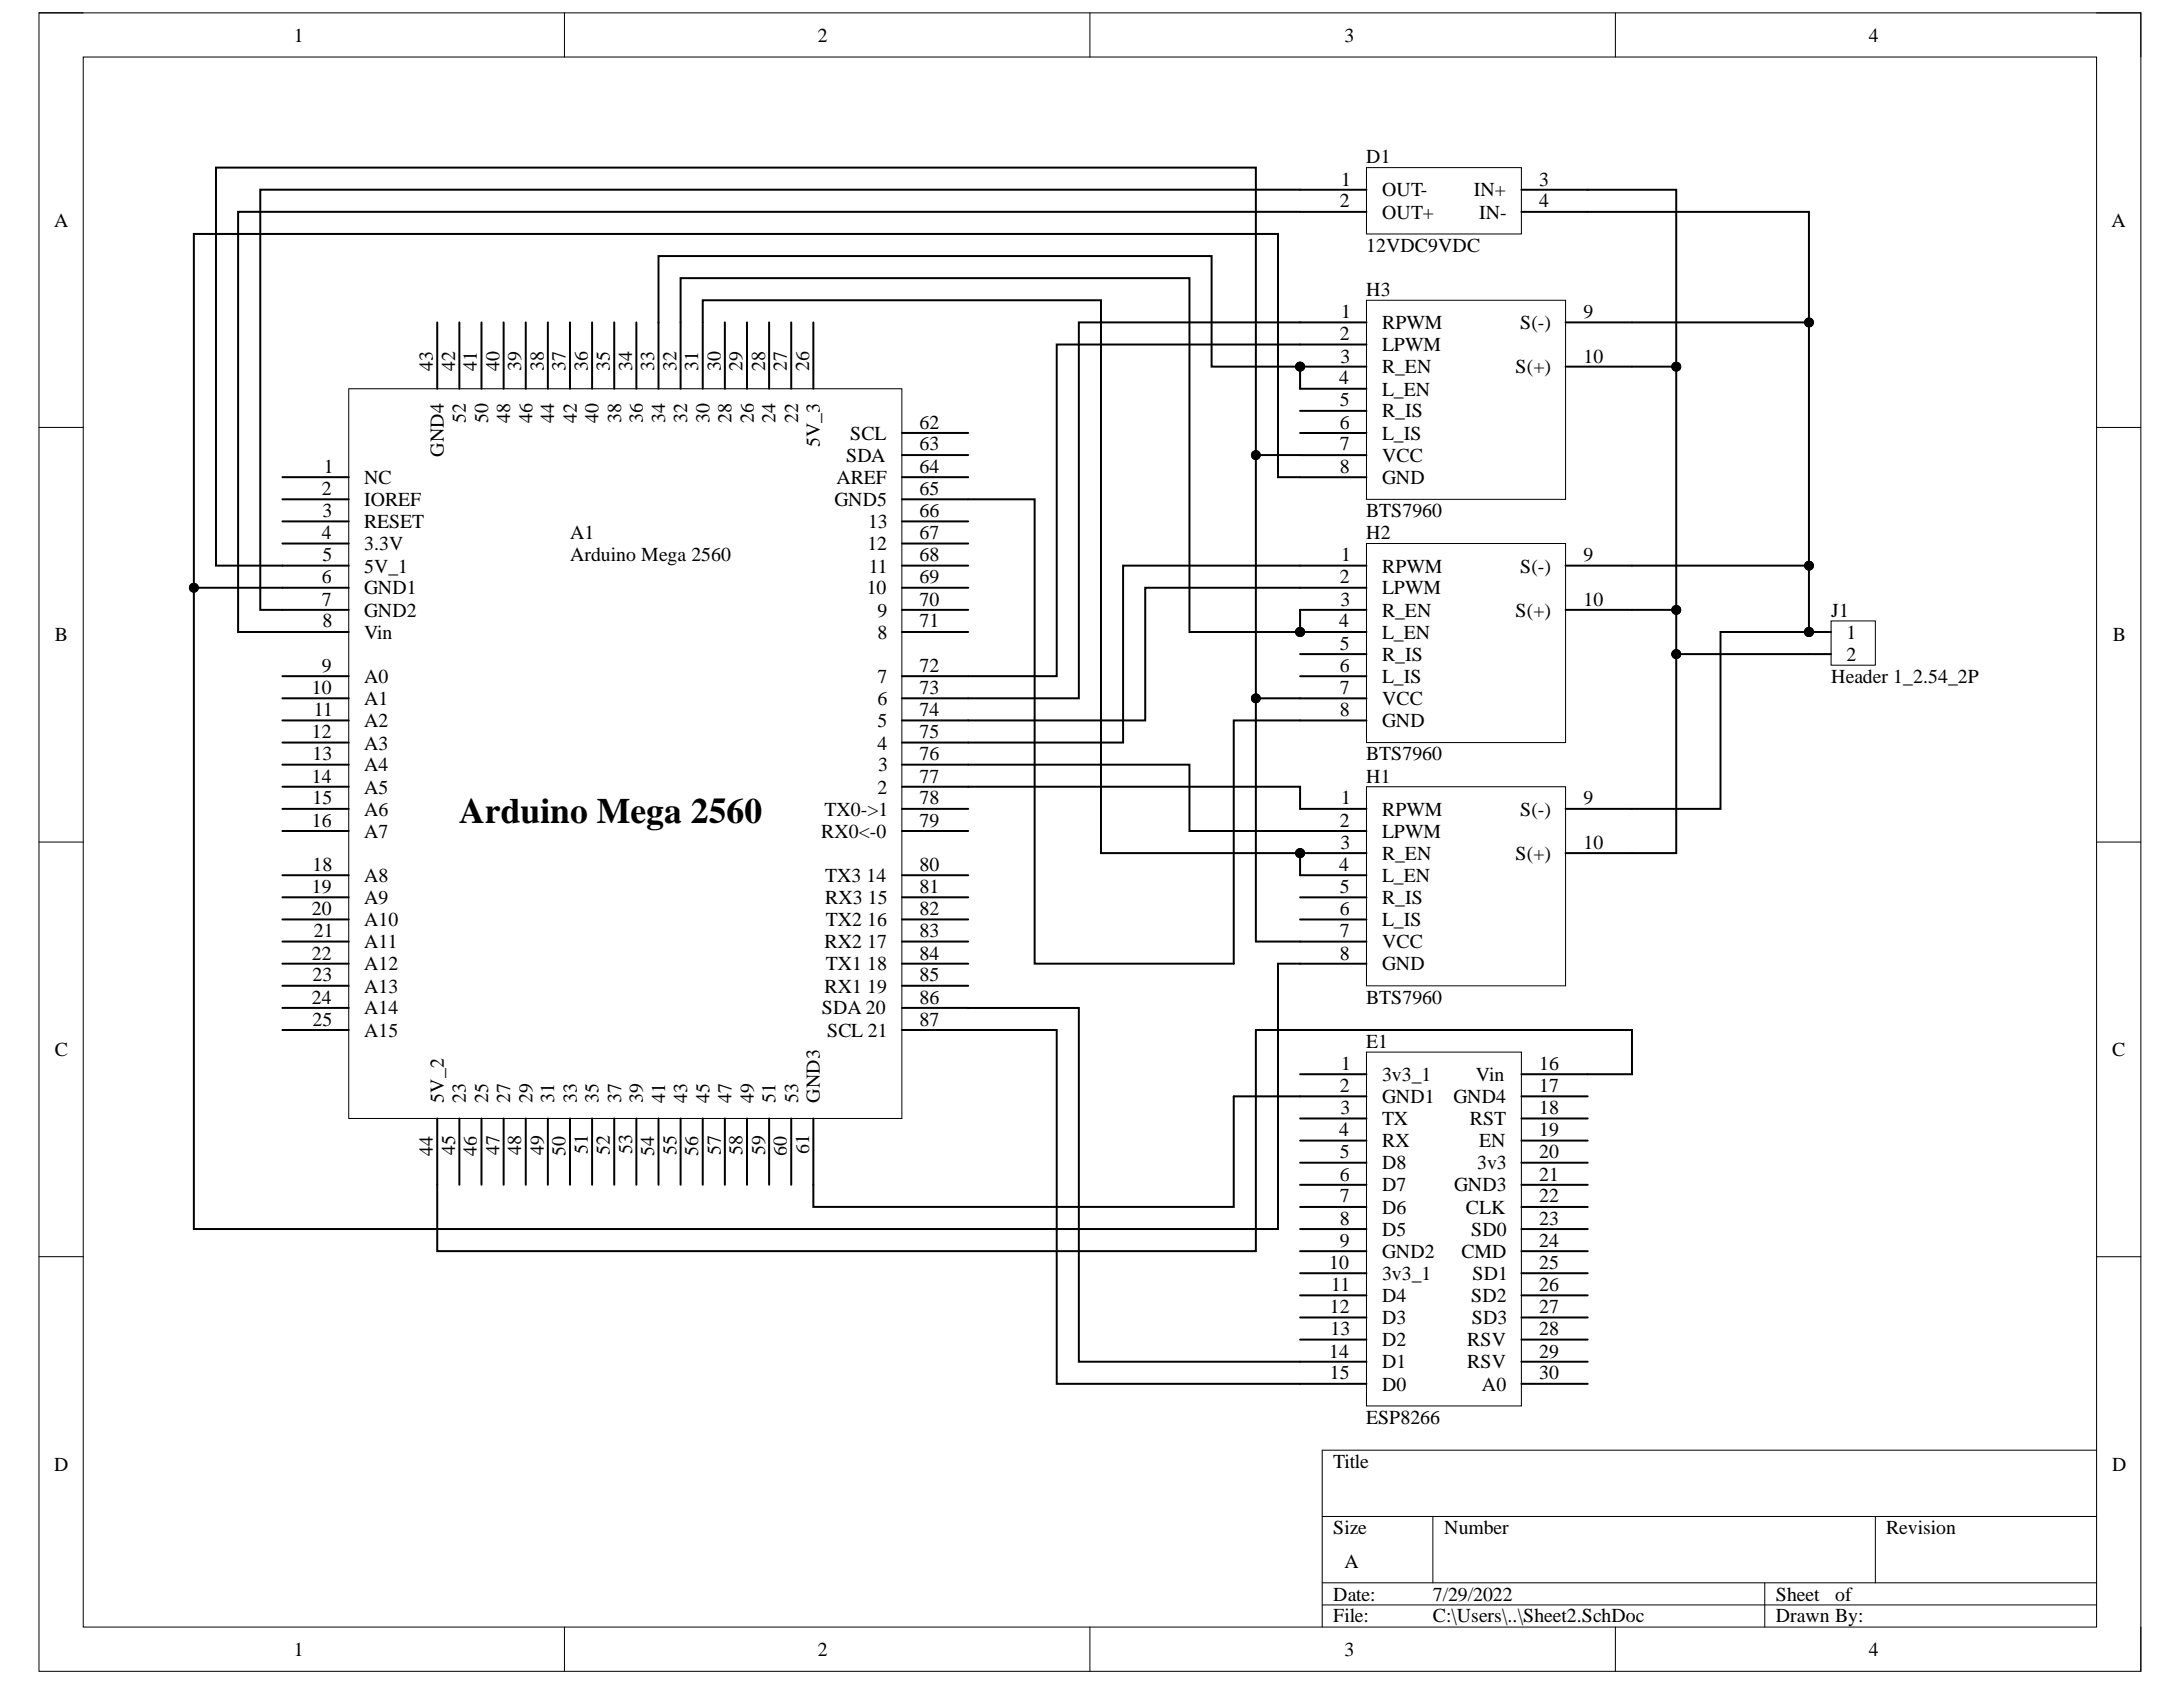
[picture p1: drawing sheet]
<svg xmlns="http://www.w3.org/2000/svg" width="279mm" height="216mm" viewBox="0 0 279 216" stroke-linecap="round" stroke-linejoin="round" font-family="sans-serif">
<defs><g id="words">
<text font-size="4.6" x="58.8" y="105.4">Arduino Mega 2560</text>
<g font-size="2.5">
<text x="37.6" y="5.3">1</text>
<text x="104.7" y="5.3">2</text>
<text x="172.1" y="5.3">3</text>
<text x="239.2" y="5.3">4</text>
<text x="171.6" y="23.8">1</text>
<text x="174.9" y="20.9">D1</text>
<text x="197" y="23.8">3</text>
<text x="6.9" y="29">A</text>
<text x="171.5" y="26.5">2</text>
<text x="176.9" y="25.1">OUT-</text>
<text x="176.9" y="28">OUT+</text>
<text x="188.6" y="25.1">IN+</text>
<text x="189.3" y="28">IN-</text>
<text x="197" y="26.5">4</text>
<text x="270.2" y="29">A</text>
<text x="174.9" y="32.2">12VDC9VDC</text>
<text x="171.6" y="40.7">1</text>
<text x="174.9" y="37.9">H3</text>
<text x="202.7" y="40.7">9</text>
<text x="55.4" y="47.5" transform="rotate(-90 55.4 47.5)">43</text>
<text x="58.3" y="47.5" transform="rotate(-90 58.3 47.5)">42</text>
<text x="61" y="47.5" transform="rotate(-90 61 47.5)">41</text>
<text x="63.9" y="47.5" transform="rotate(-90 63.9 47.5)">40</text>
<text x="66.7" y="47.5" transform="rotate(-90 66.7 47.5)">39</text>
<text x="69.6" y="47.5" transform="rotate(-90 69.6 47.5)">38</text>
<text x="72.4" y="47.5" transform="rotate(-90 72.4 47.5)">37</text>
<text x="75.3" y="47.5" transform="rotate(-90 75.3 47.5)">36</text>
<text x="78" y="47.5" transform="rotate(-90 78 47.5)">35</text>
<text x="80.9" y="47.5" transform="rotate(-90 80.9 47.5)">34</text>
<text x="83.7" y="47.5" transform="rotate(-90 83.7 47.5)">33</text>
<text x="86.6" y="47.5" transform="rotate(-90 86.6 47.5)">32</text>
<text x="89.4" y="47.5" transform="rotate(-90 89.4 47.5)">31</text>
<text x="92.3" y="47.5" transform="rotate(-90 92.3 47.5)">30</text>
<text x="95" y="47.5" transform="rotate(-90 95 47.5)">29</text>
<text x="97.9" y="47.5" transform="rotate(-90 97.9 47.5)">28</text>
<text x="100.7" y="47.5" transform="rotate(-90 100.7 47.5)">27</text>
<text x="103.6" y="47.5" transform="rotate(-90 103.6 47.5)">26</text>
<text x="171.5" y="43.5">2</text>
<text x="171.6" y="46.4">3</text>
<text x="176.9" y="42.1">RPWM</text>
<text x="176.9" y="45">LPWM</text>
<text x="176.9" y="47.8">R_EN</text>
<text x="194" y="47.8">S(+)</text>
<text x="194.6" y="42.1">S(-)</text>
<text x="202.7" y="46.4">10</text>
<text x="171.4" y="49.2">4</text>
<text x="171.5" y="52">5</text>
<text x="176.9" y="50.6">L_EN</text>
<text x="176.9" y="53.4">R_IS</text>
<text x="56.8" y="58.5" transform="rotate(-90 56.8 58.5)">GND4</text>
<text x="59.6" y="54.2" transform="rotate(-90 59.6 54.2)">52</text>
<text x="62.5" y="54.2" transform="rotate(-90 62.5 54.2)">50</text>
<text x="65.3" y="54.2" transform="rotate(-90 65.3 54.2)">48</text>
<text x="68.2" y="54.2" transform="rotate(-90 68.2 54.2)">46</text>
<text x="70.9" y="54.2" transform="rotate(-90 70.9 54.2)">44</text>
<text x="73.8" y="54.2" transform="rotate(-90 73.8 54.2)">42</text>
<text x="76.6" y="54.2" transform="rotate(-90 76.6 54.2)">40</text>
<text x="79.5" y="54.2" transform="rotate(-90 79.5 54.2)">38</text>
<text x="82.3" y="54.2" transform="rotate(-90 82.3 54.2)">36</text>
<text x="85.1" y="54.2" transform="rotate(-90 85.1 54.2)">34</text>
<text x="87.9" y="54.2" transform="rotate(-90 87.9 54.2)">32</text>
<text x="90.8" y="54.2" transform="rotate(-90 90.8 54.2)">30</text>
<text x="93.6" y="54.2" transform="rotate(-90 93.6 54.2)">28</text>
<text x="96.5" y="54.2" transform="rotate(-90 96.5 54.2)">26</text>
<text x="99.3" y="54.2" transform="rotate(-90 99.3 54.2)">24</text>
<text x="102.1" y="54.2" transform="rotate(-90 102.1 54.2)">22</text>
<text x="104.9" y="57.2" transform="rotate(-90 104.9 57.2)">5V_3</text>
<text x="108.3" y="59.1">SDA</text>
<text x="108.8" y="56.3">SCL</text>
<text x="117.7" y="57.6">63</text>
<text x="117.7" y="54.9">62</text>
<text x="171.5" y="54.9">6</text>
<text x="171.5" y="57.6">7</text>
<text x="176.9" y="56.3">L_IS</text>
<text x="176.9" y="59.1">VCC</text>
<text x="41.2" y="63.3">2</text>
<text x="41.4" y="60.5">1</text>
<text x="46.6" y="62">NC</text>
<text x="46.6" y="64.7">IOREF</text>
<text x="106.8" y="64.7">GND5</text>
<text x="107" y="62">AREF</text>
<text x="117.7" y="63.3">65</text>
<text x="117.7" y="60.5">64</text>
<text x="171.5" y="60.5">8</text>
<text x="176.9" y="62">GND</text>
<text x="41.2" y="69">4</text>
<text x="41.3" y="66.2">3</text>
<text x="41.3" y="71.8">5</text>
<text x="46.6" y="67.6">RESET</text>
<text x="46.6" y="70.4">3.3V</text>
<text x="73" y="69">A1</text>
<text x="73" y="71.8">Arduino Mega 2560</text>
<text x="111" y="70.4">12</text>
<text x="111.1" y="67.6">13</text>
<text x="117.7" y="71.8">68</text>
<text x="117.7" y="69">67</text>
<text x="117.7" y="66.2">66</text>
<text x="171.6" y="71.8">1</text>
<text x="174.9" y="69">H2</text>
<text x="174.9" y="66.2">BTS7960</text>
<text x="202.7" y="71.8">9</text>
<text x="41.2" y="74.6">6</text>
<text x="41.2" y="77.5">7</text>
<text x="46.6" y="73.3">5V_1</text>
<text x="46.6" y="76.1">GND1</text>
<text x="110.9" y="76.1">10</text>
<text x="111.2" y="73.3">11</text>
<text x="117.7" y="77.5">70</text>
<text x="117.7" y="74.6">69</text>
<text x="171.5" y="74.6">2</text>
<text x="171.6" y="77.5">3</text>
<text x="176.9" y="73.3">RPWM</text>
<text x="176.9" y="76.1">LPWM</text>
<text x="194.6" y="73.3">S(-)</text>
<text x="202.7" y="77.5">10</text>
<text x="7" y="82.1">B</text>
<text x="41.3" y="80.3">8</text>
<text x="46.6" y="78.9">GND2</text>
<text x="46.6" y="81.7">Vin</text>
<text x="112.3" y="81.7">8</text>
<text x="112.3" y="78.9">9</text>
<text x="117.7" y="80.3">71</text>
<text x="171.4" y="80.3">4</text>
<text x="171.5" y="83.2">5</text>
<text x="176.9" y="78.9">R_EN</text>
<text x="176.9" y="81.7">L_EN</text>
<text x="194" y="78.9">S(+)</text>
<text x="234.4" y="78.9">J1</text>
<text x="236.3" y="81.7">1</text>
<text x="270.4" y="82.1">B</text>
<text x="39.9" y="88.8">10</text>
<text x="41.2" y="86">9</text>
<text x="46.6" y="87.4">A0</text>
<text x="112.3" y="87.4">7</text>
<text x="117.7" y="88.8">73</text>
<text x="117.7" y="86">72</text>
<text x="171.5" y="86">6</text>
<text x="171.5" y="88.8">7</text>
<text x="176.9" y="84.6">R_IS</text>
<text x="176.9" y="87.4">L_IS</text>
<text x="234.4" y="87.4">Header 1_2.54_2P</text>
<text x="236.3" y="84.6">2</text>
<text x="39.9" y="94.5">12</text>
<text x="40.2" y="91.6">11</text>
<text x="46.6" y="90.3">A1</text>
<text x="46.6" y="93.1">A2</text>
<text x="46.6" y="95.9">A3</text>
<text x="112.3" y="95.9">4</text>
<text x="112.3" y="93.1">5</text>
<text x="112.3" y="90.3">6</text>
<text x="117.7" y="94.5">75</text>
<text x="117.7" y="91.6">74</text>
<text x="171.5" y="91.6">8</text>
<text x="176.9" y="90.3">VCC</text>
<text x="176.9" y="93.1">GND</text>
<text x="39.9" y="100.1">14</text>
<text x="40" y="97.3">13</text>
<text x="46.6" y="98.7">A4</text>
<text x="46.6" y="101.6">A5</text>
<text x="112.3" y="101.6">2</text>
<text x="112.4" y="98.7">3</text>
<text x="117.7" y="100.1">77</text>
<text x="117.7" y="97.3">76</text>
<text x="174.9" y="100.1">H1</text>
<text x="174.9" y="97.3">BTS7960</text>
<text x="39.9" y="105.8">16</text>
<text x="40" y="102.9">15</text>
<text x="46.6" y="104.4">A6</text>
<text x="46.6" y="107.2">A7</text>
<text x="105.1" y="107.2">RX0&lt;-0</text>
<text x="105.5" y="104.4">TX0-&gt;1</text>
<text x="117.7" y="105.8">79</text>
<text x="117.7" y="102.9">78</text>
<text x="171.5" y="105.8">2</text>
<text x="171.6" y="102.9">1</text>
<text x="176.9" y="104.4">RPWM</text>
<text x="176.9" y="107.2">LPWM</text>
<text x="194.6" y="104.4">S(-)</text>
<text x="202.7" y="102.9">9</text>
<text x="40" y="111.5">18</text>
<text x="46.6" y="112.8">A8</text>
<text x="105.6" y="112.8">TX3 14</text>
<text x="117.7" y="111.5">80</text>
<text x="171.4" y="111.5">4</text>
<text x="171.6" y="108.6">3</text>
<text x="176.9" y="110">R_EN</text>
<text x="176.9" y="112.8">L_EN</text>
<text x="194" y="110">S(+)</text>
<text x="202.7" y="108.6">10</text>
<text x="39.9" y="114.3">19</text>
<text x="39.9" y="117.1">20</text>
<text x="40.2" y="119.9">21</text>
<text x="46.6" y="115.7">A9</text>
<text x="46.6" y="118.5">A10</text>
<text x="105.6" y="115.7">RX3 15</text>
<text x="105.7" y="118.5">TX2 16</text>
<text x="117.7" y="119.9">83</text>
<text x="117.7" y="117.1">82</text>
<text x="117.7" y="114.3">81</text>
<text x="171.5" y="114.3">5</text>
<text x="171.5" y="117.1">6</text>
<text x="171.5" y="119.9">7</text>
<text x="176.9" y="115.7">R_IS</text>
<text x="176.9" y="118.5">L_IS</text>
<text x="39.9" y="122.8">22</text>
<text x="40" y="125.6">23</text>
<text x="46.6" y="121.4">A11</text>
<text x="46.6" y="124.1">A12</text>
<text x="105.5" y="121.4">RX2 17</text>
<text x="105.7" y="124.1">TX1 18</text>
<text x="117.7" y="125.6">85</text>
<text x="117.7" y="122.8">84</text>
<text x="171.5" y="122.8">8</text>
<text x="176.9" y="121.4">VCC</text>
<text x="176.9" y="124.1">GND</text>
<text x="39.9" y="128.5">24</text>
<text x="40" y="131.2">25</text>
<text x="46.6" y="127">A13</text>
<text x="46.6" y="129.8">A14</text>
<text x="105.2" y="129.8">SDA 20</text>
<text x="105.5" y="127">RX1 19</text>
<text x="117.7" y="131.2">87</text>
<text x="117.7" y="128.5">86</text>
<text x="174.9" y="128.5">BTS7960</text>
<text x="7" y="135.1">C</text>
<text x="46.6" y="132.7">A15</text>
<text x="105.9" y="132.7">SCL 21</text>
<text x="171.6" y="136.9">1</text>
<text x="174.9" y="134.1">E1</text>
<text x="197" y="136.9">16</text>
<text x="270.3" y="135.1">C</text>
<text x="56.8" y="141.1" transform="rotate(-90 56.8 141.1)">5V_2</text>
<text x="59.6" y="141.1" transform="rotate(-90 59.6 141.1)">23</text>
<text x="62.5" y="141.1" transform="rotate(-90 62.5 141.1)">25</text>
<text x="65.3" y="141.1" transform="rotate(-90 65.3 141.1)">27</text>
<text x="68.2" y="141.1" transform="rotate(-90 68.2 141.1)">29</text>
<text x="70.9" y="141.1" transform="rotate(-90 70.9 141.1)">31</text>
<text x="73.8" y="141.1" transform="rotate(-90 73.8 141.1)">33</text>
<text x="76.6" y="141.1" transform="rotate(-90 76.6 141.1)">35</text>
<text x="79.5" y="141.1" transform="rotate(-90 79.5 141.1)">37</text>
<text x="82.3" y="141.1" transform="rotate(-90 82.3 141.1)">39</text>
<text x="85.1" y="141.1" transform="rotate(-90 85.1 141.1)">41</text>
<text x="87.9" y="141.1" transform="rotate(-90 87.9 141.1)">43</text>
<text x="90.8" y="141.1" transform="rotate(-90 90.8 141.1)">45</text>
<text x="93.6" y="141.1" transform="rotate(-90 93.6 141.1)">47</text>
<text x="96.5" y="141.1" transform="rotate(-90 96.5 141.1)">49</text>
<text x="99.3" y="141.1" transform="rotate(-90 99.3 141.1)">51</text>
<text x="102.1" y="141.1" transform="rotate(-90 102.1 141.1)">53</text>
<text x="104.9" y="141.1" transform="rotate(-90 104.9 141.1)">GND3</text>
<text x="171.5" y="139.8">2</text>
<text x="171.6" y="142.6">3</text>
<text x="176.9" y="138.3">3v3_1</text>
<text x="176.9" y="141.1">GND1</text>
<text x="186" y="141.1">GND4</text>
<text x="188.9" y="138.3">Vin</text>
<text x="197" y="142.6">18</text>
<text x="197" y="139.8">17</text>
<text x="55.4" y="147.9" transform="rotate(-90 55.4 147.9)">44</text>
<text x="58.3" y="147.8" transform="rotate(-90 58.3 147.8)">45</text>
<text x="61" y="147.9" transform="rotate(-90 61 147.9)">46</text>
<text x="63.9" y="147.8" transform="rotate(-90 63.9 147.8)">47</text>
<text x="66.7" y="147.8" transform="rotate(-90 66.7 147.8)">48</text>
<text x="69.6" y="147.8" transform="rotate(-90 69.6 147.8)">49</text>
<text x="72.4" y="147.9" transform="rotate(-90 72.4 147.9)">50</text>
<text x="75.3" y="147.6" transform="rotate(-90 75.3 147.6)">51</text>
<text x="78" y="147.8" transform="rotate(-90 78 147.8)">52</text>
<text x="80.9" y="147.7" transform="rotate(-90 80.9 147.7)">53</text>
<text x="83.7" y="147.9" transform="rotate(-90 83.7 147.9)">54</text>
<text x="86.6" y="147.8" transform="rotate(-90 86.6 147.8)">55</text>
<text x="89.4" y="147.9" transform="rotate(-90 89.4 147.9)">56</text>
<text x="92.3" y="147.8" transform="rotate(-90 92.3 147.8)">57</text>
<text x="95" y="147.8" transform="rotate(-90 95 147.8)">58</text>
<text x="97.9" y="147.8" transform="rotate(-90 97.9 147.8)">59</text>
<text x="100.7" y="147.9" transform="rotate(-90 100.7 147.9)">60</text>
<text x="103.6" y="147.6" transform="rotate(-90 103.6 147.6)">61</text>
<text x="171.4" y="145.4">4</text>
<text x="171.5" y="148.2">5</text>
<text x="176.9" y="144">TX</text>
<text x="176.9" y="146.8">RX</text>
<text x="176.9" y="149.7">D8</text>
<text x="188.1" y="144">RST</text>
<text x="189.1" y="149.7">3v3</text>
<text x="189.3" y="146.8">EN</text>
<text x="197" y="148.2">20</text>
<text x="197" y="145.4">19</text>
<text x="171.5" y="151.1">6</text>
<text x="171.5" y="153.9">7</text>
<text x="176.9" y="152.5">D7</text>
<text x="176.9" y="155.3">D6</text>
<text x="186.1" y="152.5">GND3</text>
<text x="187.6" y="155.3">CLK</text>
<text x="197" y="153.9">22</text>
<text x="197" y="151.1">21</text>
<text x="171.5" y="156.8">8</text>
<text x="171.5" y="159.6">9</text>
<text x="176.9" y="158.1">D5</text>
<text x="176.9" y="161">GND2</text>
<text x="187" y="161">CMD</text>
<text x="188.3" y="158.1">SD0</text>
<text x="197" y="159.6">24</text>
<text x="197" y="156.8">23</text>
<text x="170.1" y="162.4">10</text>
<text x="170.4" y="165.2">11</text>
<text x="176.9" y="163.8">3v3_1</text>
<text x="176.9" y="166.7">D4</text>
<text x="188.3" y="166.7">SD2</text>
<text x="188.5" y="163.8">SD1</text>
<text x="197" y="165.2">26</text>
<text x="197" y="162.4">25</text>
<text x="170.1" y="173.8">14</text>
<text x="170.2" y="168.1">12</text>
<text x="170.3" y="170.9">13</text>
<text x="176.9" y="169.4">D3</text>
<text x="176.9" y="172.3">D2</text>
<text x="187.8" y="172.3">RSV</text>
<text x="188.4" y="169.4">SD3</text>
<text x="197" y="173.8">29</text>
<text x="197" y="170.9">28</text>
<text x="197" y="168.1">27</text>
<text x="170.2" y="176.5">15</text>
<text x="176.9" y="175.1">D1</text>
<text x="176.9" y="178">D0</text>
<text x="187.8" y="175.1">RSV</text>
<text x="189.7" y="178">A0</text>
<text x="197" y="176.5">30</text>
<text x="174.9" y="182.2">ESP8266</text>
<text x="6.9" y="188.2">D</text>
<text x="170.6" y="187.9">Title</text>
<text x="270.3" y="188.2">D</text>
<text x="170.6" y="196.3">Size</text>
<text x="184.8" y="196.3">Number</text>
<text x="241.4" y="196.3">Revision</text>
<text x="172.1" y="200.6">A</text>
<text x="170.6" y="204.9">Date:</text>
<text x="170.6" y="207.6">File:</text>
<text x="183.4" y="204.9">7/29/2022</text>
<text x="183.4" y="207.6">C:\Users\..\Sheet2.SchDoc</text>
<text x="227.3" y="204.9">Sheet</text>
<text x="227.3" y="207.6">Drawn By:</text>
<text x="234.9" y="204.9">of</text>
<text x="37.6" y="211.9">1</text>
<text x="104.7" y="211.9">2</text>
<text x="172.1" y="211.9">3</text>
<text x="239.2" y="211.9">4</text>
</g>
</g></defs>
<path d="M5 1.6h269v212.3h-269z" fill="none" stroke="#000" stroke-width=".13"/>
<path d="M10.7 7.3h257.6v200.9h-257.6z" fill-rule="evenodd" fill="#fff"/>
<g fill="none" stroke="#000" stroke-width=".13">
<path d="M5 1.6h5.7M10.7 7.3h257.6v200.9h-257.6zM72.2 1.6v5.7M139.5 1.6v5.7M206.8 1.6v5.7M268.3 1.6h5.7v5.7M5 54.7h5.7M268.3 54.7h5.7M5 107.8h5.7M268.3 107.8h5.7M5 160.8h5.7M268.3 160.8h5.7"/>
<path d="M169.2 194.1h99.1M183.4 194.1v8.5M240 194.1v8.5M268.3 185.6h-99.1v22.6M72.2 208.2v5.7M139.5 208.2v5.7M169.2 202.6h99.1M169.2 205.4h99.1M206.8 208.2v5.7M225.9 202.6v5.6M274 208.2v5.7"/>
<circle cx="166.4" cy="109.2" r=".57"/>
</g>
<circle cx="166.4" cy="109.2" r=".57" fill="#000"/>
<path d="M174.9 100.7h25.5v25.5h-25.5z" fill-rule="evenodd" fill="#fff"/>
<g fill="none" stroke="#000" stroke-width=".13">
<path d="M174.9 100.7h25.5v25.5h-25.5z"/>
<circle cx="166.4" cy="109.2" r=".57"/>
</g>
<path d="M166.4 103.5h8.5M166.4 106.3h8.5M166.4 109.2h8.5M166.4 112h8.5M166.4 114.8h8.5M166.4 117.7h8.5M200.4 103.5h8.5M200.4 109.2h8.5M166.4 120.5h8.5M166.4 123.3h8.5" fill="none" stroke="#000" stroke-width=".25"/>
<circle cx="166.4" cy="109.2" r=".57" fill="#000"/>
<path d="M44.6 49.8h70.8v93.3h-70.8z" fill-rule="evenodd" fill="#fff"/>
<g fill="none" stroke="#000" stroke-width=".13">
<path d="M44.6 49.8h70.8v93.3h-70.8z"/>
<circle cx="166.4" cy="80.9" r=".57"/>
</g>
<g fill="none" stroke="#000" stroke-width=".25">
<path d="M56 41.3v8.5M58.8 41.3v8.5M61.6 41.3v8.5M64.5 41.3v8.5M67.3 41.3v8.5M70.1 41.3v8.5M73 41.3v8.5M75.8 41.3v8.5M78.6 41.3v8.5M81.4 41.3v8.5M84.3 41.3v8.5M87.1 41.3v8.5"/>
<path d="M89.9 41.3v8.5M92.8 41.3v8.5M95.6 41.3v8.5M98.4 41.3v8.5M101.3 41.3v8.5M104.1 41.3v8.5M115.4 58.2h8.5M115.4 55.4h8.5M36.1 61.1h8.5M36.1 63.9h8.5M36.1 66.7h8.5M36.1 69.6h8.5"/>
<path d="M36.1 72.4h8.5M36.1 75.2h8.5M36.1 78.1h8.5M115.4 61.1h8.5M115.4 63.9h8.5M115.4 66.7h8.5M115.4 69.6h8.5M115.4 72.4h8.5M115.4 75.2h8.5M115.4 78.1h8.5M36.1 80.9h8.5M36.1 86.5h8.5"/>
<path d="M36.1 89.4h8.5M36.1 92.2h8.5M36.1 95h8.5M36.1 97.9h8.5M115.4 80.9h8.5M115.4 86.5h8.5M115.4 89.4h8.5M115.4 92.2h8.5M115.4 95h8.5M115.4 97.9h8.5M36.1 100.7h8.5M36.1 103.5h8.5"/>
<path d="M36.1 106.3h8.5M36.1 112h8.5M36.1 114.8h8.5M36.1 117.7h8.5M115.4 100.7h8.5M115.4 103.5h8.5M115.4 106.3h8.5M115.4 112h8.5M115.4 114.8h8.5M115.4 117.7h8.5M36.1 120.5h8.5M36.1 123.3h8.5"/>
<path d="M36.1 126.2h8.5M36.1 129h8.5M36.1 131.8h8.5M115.4 120.5h8.5M115.4 123.3h8.5M115.4 126.2h8.5M115.4 129h8.5M115.4 131.8h8.5M56 143.1v8.5M58.8 143.1v8.5M61.6 143.1v8.5M64.5 143.1v8.5"/>
<path d="M67.3 143.1v8.5M70.1 143.1v8.5M73 143.1v8.5M75.8 143.1v8.5M78.6 143.1v8.5M81.4 143.1v8.5M84.3 143.1v8.5M87.1 143.1v8.5M89.9 143.1v8.5M92.8 143.1v8.5M95.6 143.1v8.5M98.4 143.1v8.5"/>
<path d="M101.3 143.1v8.5M104.1 143.1v8.5"/>
</g>
<circle cx="166.4" cy="80.9" r=".57" fill="#000"/>
<path d="M174.9 69.6h25.5v25.4h-25.5z" fill-rule="evenodd" fill="#fff"/>
<g fill="none" stroke="#000" stroke-width=".13">
<path d="M174.9 69.6h25.5v25.4h-25.5z"/>
<circle cx="166.4" cy="46.9" r=".57"/>
<circle cx="166.4" cy="80.9" r=".57"/>
</g>
<path d="M166.4 72.4h8.5M166.4 75.2h8.5M166.4 78.1h8.5M200.4 72.4h8.5M200.4 78.1h8.5M166.4 80.9h8.5M166.4 83.7h8.5M166.4 86.5h8.5M166.4 89.4h8.5M166.4 92.2h8.5" fill="none" stroke="#000" stroke-width=".25"/>
<g fill="#000">
<circle cx="166.4" cy="46.9" r=".57"/>
<circle cx="166.4" cy="80.9" r=".57"/>
</g>
<path d="M174.9 38.4h25.5v25.5h-25.5z" fill-rule="evenodd" fill="#fff"/>
<g fill="none" stroke="#000" stroke-width=".13">
<path d="M174.9 38.4h25.5v25.5h-25.5z"/>
<circle cx="166.4" cy="46.9" r=".57"/>
</g>
<path d="M166.4 41.3h8.5M166.4 44.1h8.5M166.4 46.9h8.5M166.4 49.8h8.5M166.4 52.6h8.5M166.4 55.4h8.5M166.4 58.2h8.5M200.4 41.3h8.5M200.4 46.9h8.5M166.4 61.1h8.5" fill="none" stroke="#000" stroke-width=".25"/>
<circle cx="166.4" cy="46.9" r=".57" fill="#000"/>
<path d="M174.9 134.6h19.8v45.3h-19.8z" fill-rule="evenodd" fill="#fff"/>
<g fill="none" stroke="#000" stroke-width=".13">
<path d="M174.9 134.6h19.8v45.3h-19.8z"/>
<circle cx="231.5" cy="80.9" r=".57"/>
</g>
<g fill="none" stroke="#000" stroke-width=".25">
<path d="M166.4 137.5h8.5M194.7 137.5h8.5M166.4 140.3h8.5M166.4 143.1h8.5M166.4 146h8.5M166.4 148.8h8.5M166.4 151.6h8.5M166.4 154.5h8.5M166.4 157.3h8.5M194.7 140.3h8.5M194.7 143.1h8.5M194.7 146h8.5"/>
<path d="M194.7 148.8h8.5M194.7 151.6h8.5M194.7 154.5h8.5M194.7 157.3h8.5M166.4 160.1h8.5M166.4 162.9h8.5M166.4 165.8h8.5M166.4 168.6h8.5M166.4 171.4h8.5M166.4 174.3h8.5M166.4 177.1h8.5M194.7 160.1h8.5"/>
<path d="M194.7 162.9h8.5M194.7 165.8h8.5M194.7 168.6h8.5M194.7 171.4h8.5M194.7 174.3h8.5M194.7 177.1h8.5"/>
</g>
<circle cx="231.5" cy="80.9" r=".57" fill="#000"/>
<path d="M234.4 79.5h5.6v5.6h-5.6z" fill-rule="evenodd" fill="#fff"/>
<g fill="none" stroke="#000" stroke-width=".13">
<path d="M234.4 79.5h5.6v5.6h-5.6z"/>
<circle cx="231.5" cy="80.9" r=".57"/>
</g>
<path d="M231.5 80.9h2.9M231.5 83.7h2.9" fill="none" stroke="#000" stroke-width=".25"/>
<circle cx="231.5" cy="80.9" r=".57" fill="#000"/>
<path d="M174.9 21.5h19.8v8.4h-19.8z" fill-rule="evenodd" fill="#fff"/>
<g fill="none" stroke="#000" stroke-width=".13">
<path d="M174.9 21.5h19.8v8.4h-19.8z"/>
<circle cx="160.7" cy="58.2" r=".57"/>
<circle cx="166.4" cy="46.9" r=".57"/>
<circle cx="214.5" cy="46.9" r=".57"/>
<circle cx="231.5" cy="41.3" r=".56"/>
<circle cx="24.8" cy="75.2" r=".57"/>
<circle cx="214.5" cy="78.1" r=".57"/>
<circle cx="231.5" cy="72.4" r=".56"/>
<circle cx="160.7" cy="89.4" r=".57"/>
<circle cx="166.4" cy="80.9" r=".57"/>
<circle cx="214.5" cy="83.7" r=".57"/>
<circle cx="231.5" cy="80.9" r=".57"/>
<circle cx="166.4" cy="109.2" r=".57"/>
</g>
<g fill="none" stroke="#000" stroke-width=".25">
<path d="M174.9 27.1h-144.4v53.8h5.6M174.9 24.3h-141.6v53.8h2.8M194.7 24.3h19.8v22.6M194.7 27.1h36.8v14.2M84.3 41.3v-8.5h70.8v14.1h11.3v2.9M87.1 41.3v-5.7h65.1v45.3h14.2v-2.8M89.9 41.3v-2.9h51v70.8h25.5v2.8M160.7 58.2v-36.8h-133.1v51h8.5M166.4 41.3h-28.3v48.1h-14.2M166.4 44.1h-31.2v42.4h-11.3M166.4 58.2h-5.7v31.2M208.9 46.9h5.6v31.2"/>
<path d="M208.9 41.3h22.6v39.6h-11.3v22.6h-11.3M24.8 75.2v82.1h138.8v-34h2.8M123.9 63.9h8.5v59.4h25.5v-31.1h8.5M166.4 72.4h-22.7v22.6h-19.8M166.4 75.2h-19.8v17h-22.7M166.4 61.1h-2.8v-31.2h-138.8v45.3h11.3M208.9 78.1h5.6v5.6h17M208.9 72.4h22.6M123.9 97.9h28.3v8.4h14.2M166.4 89.4h-5.7v31.1h5.7M214.5 83.7v25.5h-5.6M123.9 100.7h42.5v2.8"/>
<path d="M123.9 129h14.2v45.3h28.3M123.9 131.8h11.3v45.3h31.2M160.7 131.8v28.3h-104.7v-8.5M160.7 131.8h48.2v5.7h-5.7M166.4 140.3h-8.5v14.2h-53.8v-2.9"/>
</g>
<g fill="#000">
<circle cx="160.7" cy="58.2" r=".57"/>
<circle cx="166.4" cy="46.9" r=".57"/>
<circle cx="214.5" cy="46.9" r=".57"/>
<circle cx="231.5" cy="41.3" r=".56"/>
<circle cx="24.8" cy="75.2" r=".57"/>
<circle cx="214.5" cy="78.1" r=".57"/>
<circle cx="231.5" cy="72.4" r=".56"/>
<circle cx="160.7" cy="89.4" r=".57"/>
<circle cx="166.4" cy="80.9" r=".57"/>
<circle cx="214.5" cy="83.7" r=".57"/>
<circle cx="231.5" cy="80.9" r=".57"/>
<circle cx="166.4" cy="109.2" r=".57"/>
</g>
<use href="#words"/>
</svg>
